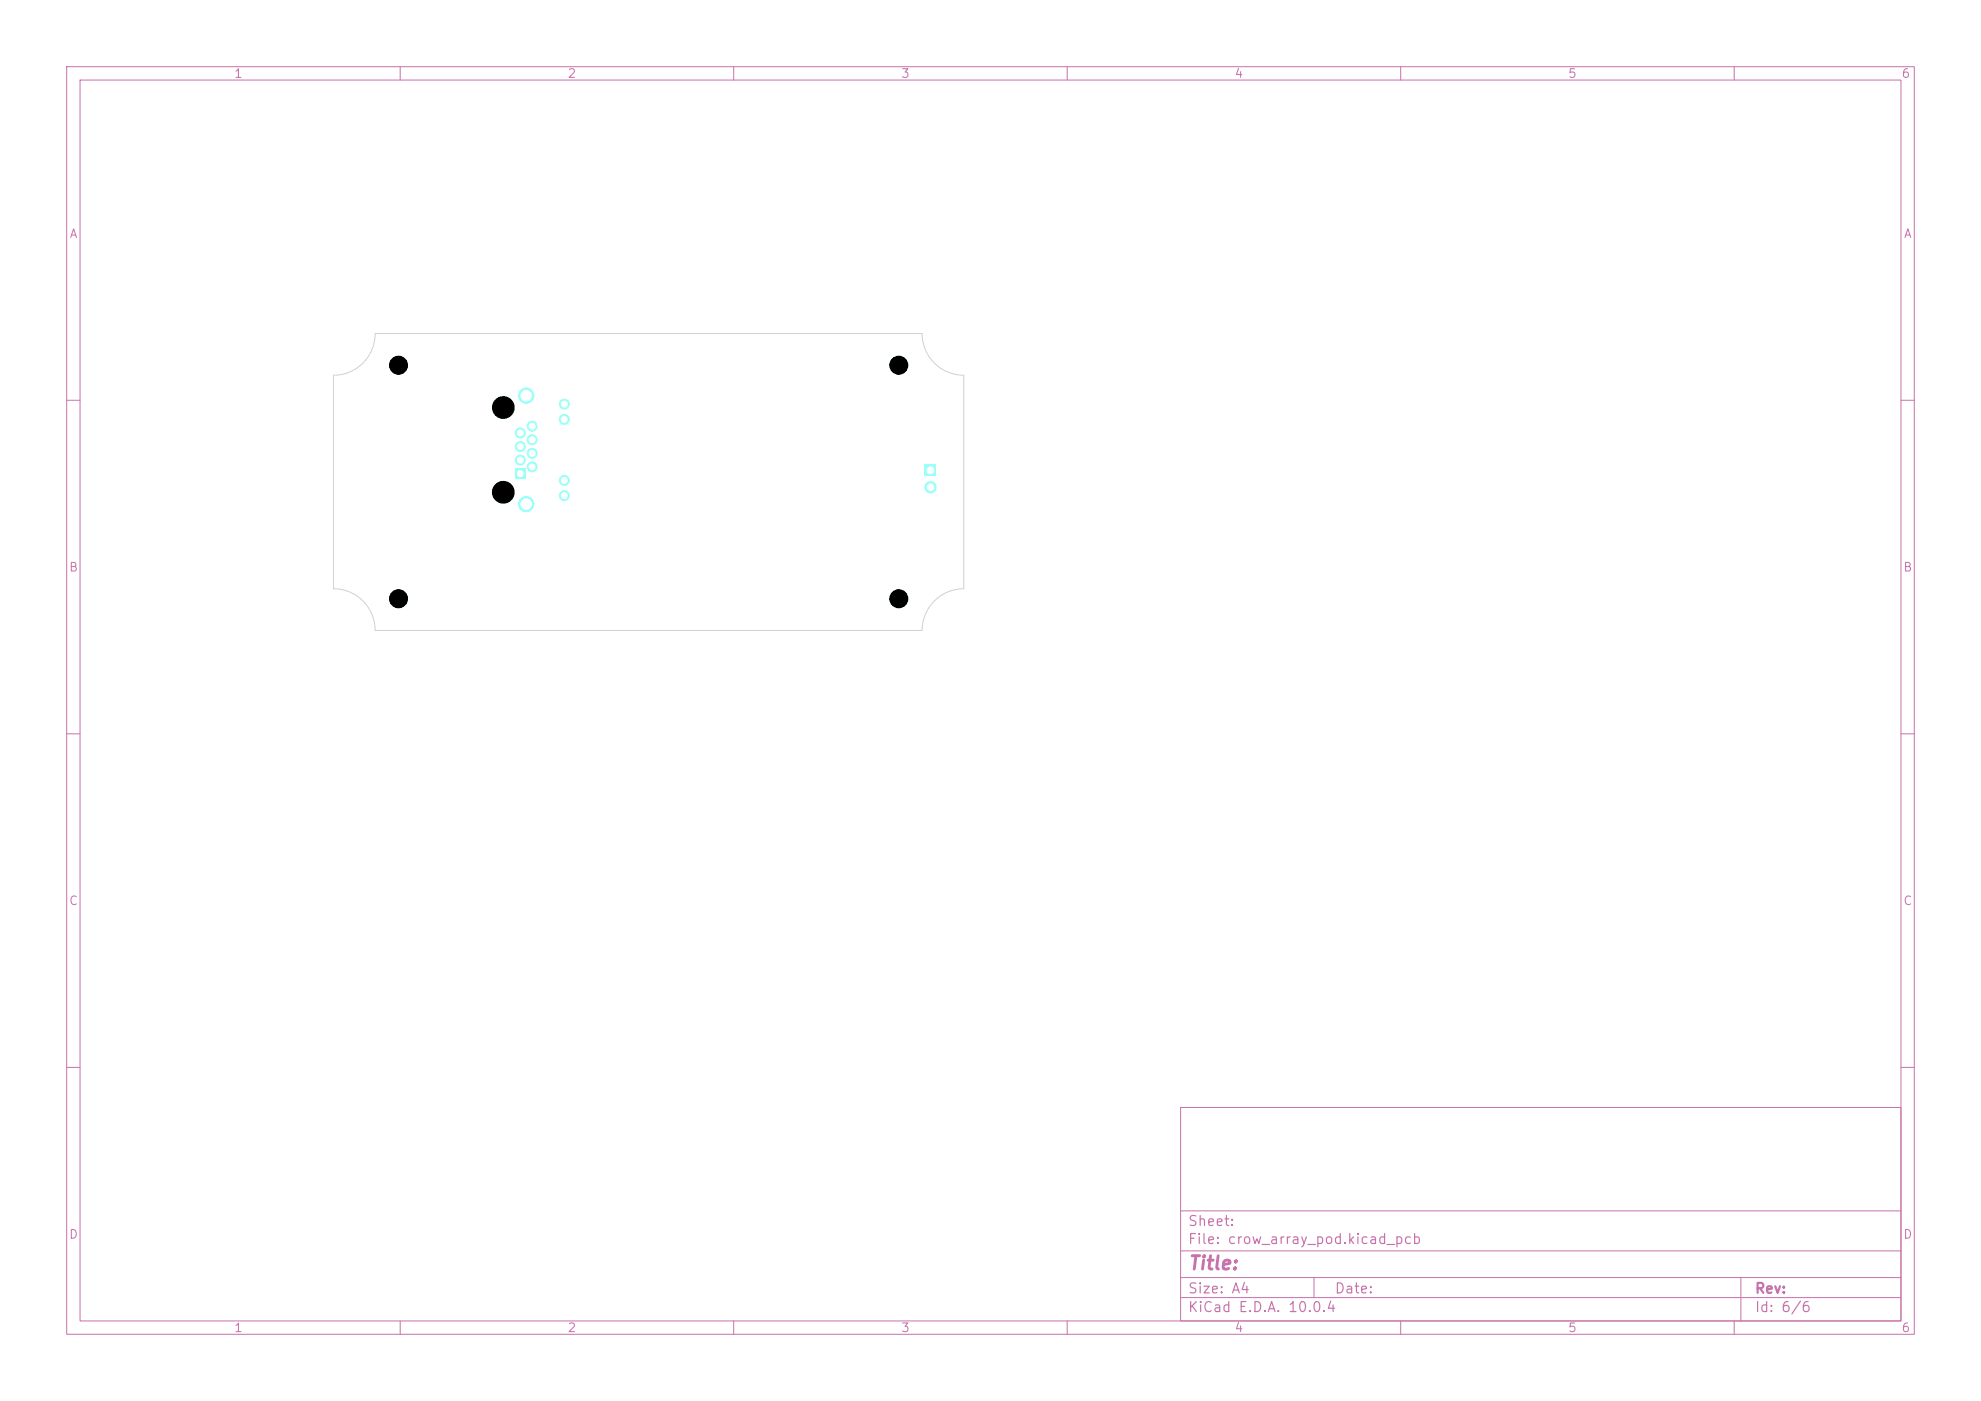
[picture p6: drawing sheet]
<svg xmlns="http://www.w3.org/2000/svg" width="297mm" height="210mm" viewBox="0 0 297 210" stroke-linecap="round" stroke-linejoin="round" font-family="sans-serif">
<defs><g id="words">
<text font-size="2" fill="#c872ab" x="178" y="190.8">Title:</text>
<g font-size="1.5" fill="#c872ab">
<text x="178" y="184.2">Sheet:</text>
<text x="178" y="186.9">File: crow_array_pod.kicad_pcb</text>
<text x="178" y="197.1">KiCad E.D.A. 10.0.4</text>
<text x="178" y="194.3">Size: A4</text>
<text x="200" y="194.3">Date:</text>
<text x="263" y="194.3">Rev:</text>
<text x="263" y="197.1">Id: 6/6</text>
</g>
<g font-size="1.3" fill="#c872ab">
<text x="35" y="12">1</text>
<text x="85" y="12">2</text>
<text x="135" y="12">3</text>
<text x="185" y="12">4</text>
<text x="235" y="12">5</text>
<text x="285" y="12">6</text>
<text x="10.3" y="36">A</text>
<text x="285.4" y="36">A</text>
<text x="10.3" y="86">B</text>
<text x="285.3" y="86">B</text>
<text x="10.3" y="136">C</text>
<text x="285.3" y="136">C</text>
<text x="10.3" y="186">D</text>
<text x="285.3" y="186">D</text>
<text x="35" y="200">1</text>
<text x="85" y="200">2</text>
<text x="135" y="200">3</text>
<text x="185" y="200">4</text>
<text x="235" y="200">5</text>
<text x="285" y="200">6</text>
</g>
</g></defs>
<g fill="none" stroke="#c872ab" stroke-width=".15">
<path d="M10 10h277v190h-277zM12 12h273v186h-273zM60 10v2M110 10v2M160 10v2M210 10v2M260 10v2M10 60h2M285 60h2M10 110h2M285 110h2M10 160h2"/>
<path d="M177 166h108v32h-108zM285 160h2M60 198v2M110 198v2M160 198v2M177 194.5h108M177 191.5h108M177 187.5h108M177 181.5h108M197 191.5v3M210 198v2M260 198v2"/>
<path d="M261 191.5v6.5"/>
</g>
<g fill="#9afff8" stroke="#9afff8" stroke-width=".15">
<circle cx="59.7" cy="54.7" r="1.35"/>
<circle cx="59.7" cy="89.7" r="1.35"/>
<circle cx="134.8" cy="54.7" r="1.35"/>
<circle cx="75.5" cy="73.8" r="1.62"/>
<circle cx="75.5" cy="61.1" r="1.62"/>
</g>
<path d="M77.3 70.3h1.4v1.5h-1.4z" fill="#9afff8"/>
<g fill="#9afff8" stroke="#9afff8" stroke-width=".15">
<circle cx="79.8" cy="70" r=".75"/>
<circle cx="78" cy="69" r=".75"/>
<circle cx="79.8" cy="68" r=".75"/>
<circle cx="78" cy="66.9" r=".75"/>
<circle cx="79.8" cy="65.9" r=".75"/>
<circle cx="78" cy="64.9" r=".75"/>
<circle cx="79.8" cy="63.9" r=".75"/>
<circle cx="84.6" cy="74.3" r=".75"/>
<circle cx="84.6" cy="72" r=".75"/>
<circle cx="84.6" cy="62.9" r=".75"/>
<circle cx="84.6" cy="60.6" r=".75"/>
<circle cx="78.9" cy="75.6" r="1.15"/>
<circle cx="78.9" cy="59.3" r="1.15"/>
</g>
<path d="M138.6 69.7h1.7v1.7h-1.7z" fill="#9afff8"/>
<g fill="#9afff8" stroke="#9afff8" stroke-width=".15">
<circle cx="139.5" cy="73" r=".85"/>
<circle cx="134.8" cy="89.7" r="1.35"/>
</g>
<path d="M138.2 50a6.2 6.2 0 0 0 6.3 6.3v32a6.2 6.2 0 0 0-6.3 6.2M138.2 50h-81.9a6.2 6.2 0 0 1-6.3 6.3v32a6.2 6.2 0 0 1 6.3 6.2h81.9" fill="none" stroke="#d0d2cd" stroke-width=".15"/>
<g fill="#000" stroke="#000" stroke-width=".15">
<circle cx="59.7" cy="54.7" r="1.35"/>
<circle cx="134.8" cy="54.7" r="1.35"/>
<circle cx="75.5" cy="73.8" r="1.62"/>
<circle cx="75.5" cy="61.1" r="1.62"/>
<circle cx="59.7" cy="89.7" r="1.35"/>
<circle cx="134.8" cy="89.7" r="1.35"/>
</g>
<g fill="#fff" stroke="#fff" stroke-width=".15">
<circle cx="78" cy="71" r=".44"/>
<circle cx="79.8" cy="70" r=".44"/>
<circle cx="78" cy="69" r=".44"/>
<circle cx="79.8" cy="68" r=".44"/>
<circle cx="78" cy="66.9" r=".44"/>
<circle cx="79.8" cy="65.9" r=".44"/>
<circle cx="78" cy="64.9" r=".44"/>
<circle cx="79.8" cy="63.9" r=".44"/>
<circle cx="84.6" cy="74.3" r=".44"/>
<circle cx="84.6" cy="72" r=".45"/>
<circle cx="84.6" cy="62.9" r=".44"/>
<circle cx="84.6" cy="60.6" r=".45"/>
<circle cx="78.9" cy="75.6" r=".78"/>
<circle cx="78.9" cy="59.3" r=".78"/>
<circle cx="139.5" cy="70.5" r=".5"/>
<circle cx="139.5" cy="73" r=".5"/>
</g>
<use href="#words"/>
</svg>
